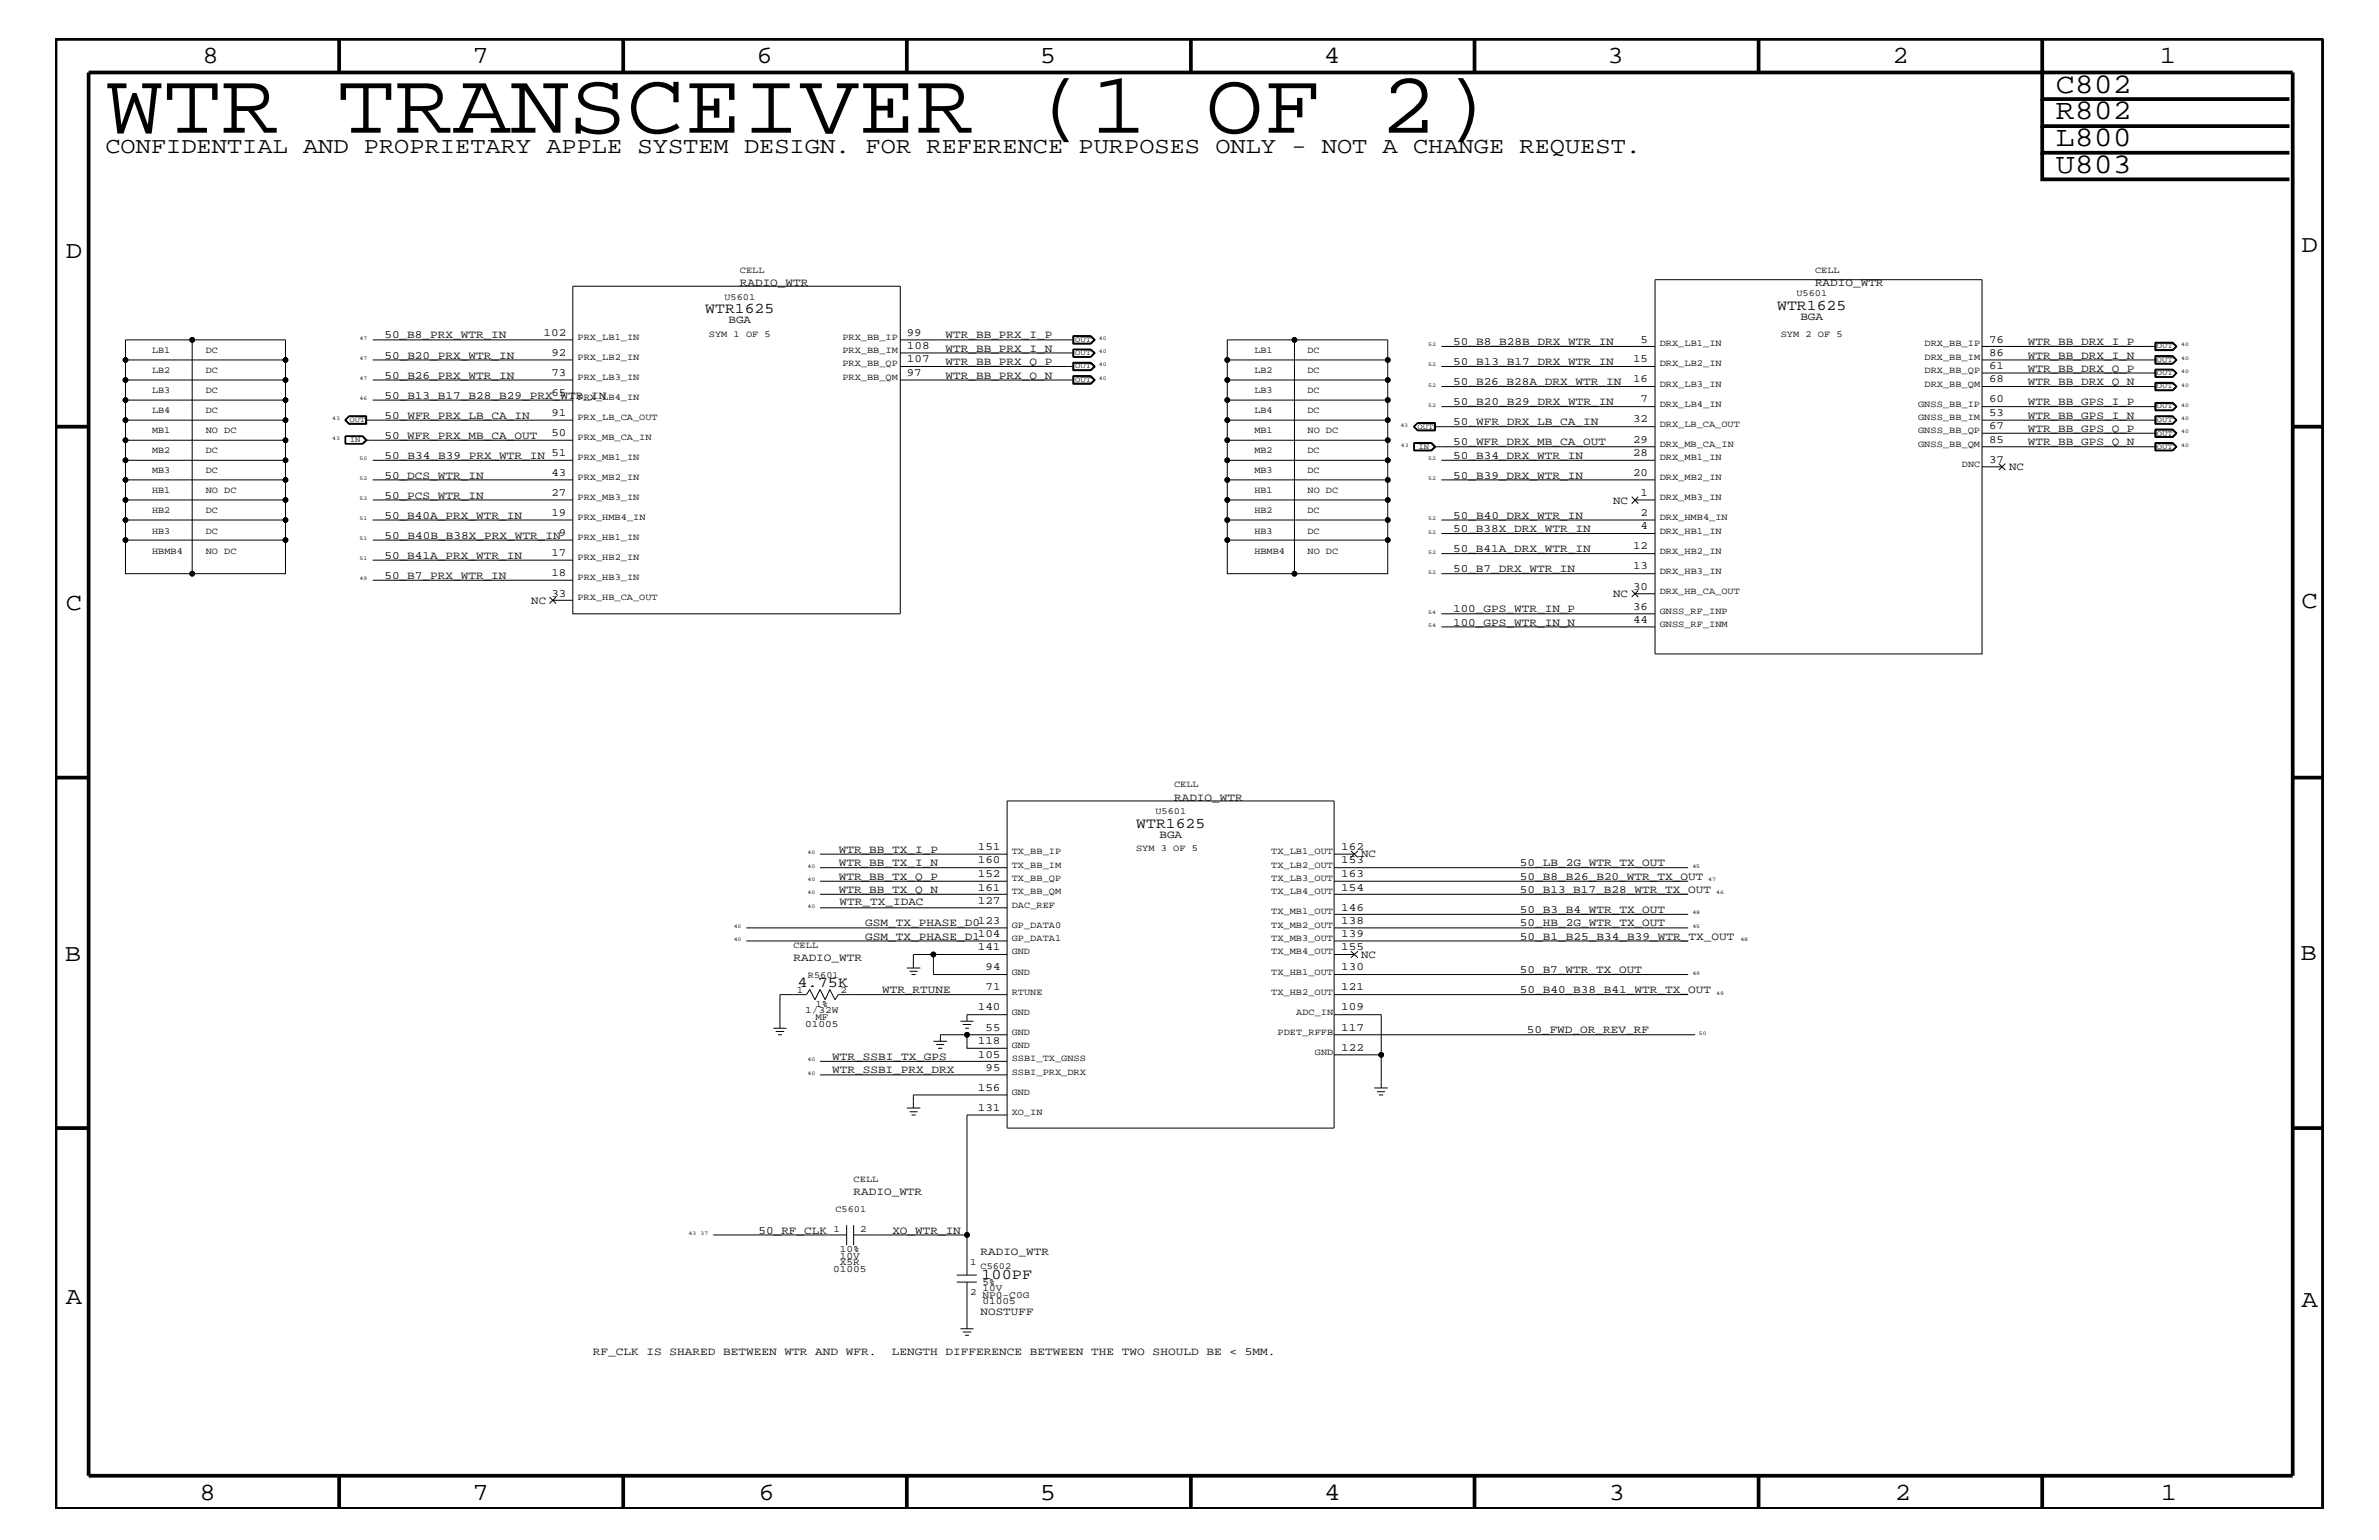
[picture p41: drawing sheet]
<svg xmlns="http://www.w3.org/2000/svg" width="432mm" height="279mm" viewBox="0 0 432 279" stroke-linecap="round" stroke-linejoin="round" font-family="sans-serif">
<defs><g id="words">
<text font-size="15.9" x="19.1" y="24.1">WTR TRANSCEIVER (1 OF 2)</text>
<g font-size="5.2">
<text x="373.1" y="16.8">C802</text>
<text x="373.1" y="21.6">R802</text>
<text x="373.1" y="26.5">L800</text>
<text x="373.1" y="31.4">U803</text>
</g>
<g font-size="4.5">
<text x="36.7" y="11.5">8</text>
<text x="85.8" y="11.5">7</text>
<text x="137.3" y="11.5">6</text>
<text x="188.7" y="11.5">5</text>
<text x="240.3" y="11.5">4</text>
<text x="291.8" y="11.5">3</text>
<text x="343.5" y="11.5">2</text>
<text x="392" y="11.5">1</text>
<text x="11.9" y="46.8">D</text>
<text x="417.7" y="45.7">D</text>
<text x="11.9" y="110.6">C</text>
<text x="417.7" y="110.3">C</text>
<text x="11.8" y="174.3">B</text>
<text x="417.6" y="174.2">B</text>
<text x="11.9" y="236.7">A</text>
<text x="417.7" y="237.1">A</text>
<text x="36.2" y="272.1">8</text>
<text x="85.8" y="272.1">7</text>
<text x="137.7" y="272.1">6</text>
<text x="188.7" y="272.1">5</text>
<text x="240.4" y="272.1">4</text>
<text x="292" y="272.1">3</text>
<text x="343.9" y="272.1">2</text>
<text x="392.2" y="272.1">1</text>
</g>
<text font-size="4.1" x="19.1" y="27.7">CONFIDENTIAL AND PROPRIETARY APPLE SYSTEM DESIGN. FOR REFERENCE PURPOSES ONLY - NOT A CHANGE REQUEST.</text>
<g font-size="2.7">
<text x="128" y="56.8">WTR1625</text>
<text x="322.6" y="56.2">WTR1625</text>
<text x="206.2" y="150.1">WTR1625</text>
<text x="144.7" y="179.1">4.75K</text>
<text x="178.1" y="232">100PF</text>
</g>
<g font-size="2">
<text x="134.3" y="51.9">RADIO_WTR</text>
<text x="329.4" y="51.9">RADIO_WTR</text>
<text x="132.2" y="58.6">BGA</text>
<text x="326.8" y="58">BGA</text>
<text x="69.8" y="61.4">50_B8_PRX_WTR_IN</text>
<text x="69.8" y="65.1">50_B20_PRX_WTR_IN</text>
<text x="98.6" y="60.9">102</text>
<text x="100.1" y="64.5">92</text>
<text x="164.6" y="63.4">108</text>
<text x="164.6" y="65.7">107</text>
<text x="164.6" y="60.9">99</text>
<text x="171.6" y="63.9">WTR_BB_PRX_I_N</text>
<text x="171.6" y="61.4">WTR_BB_PRX_I_P</text>
<text x="263.7" y="62.6">50_B8_B28B_DRX_WTR_IN</text>
<text x="296.4" y="65.7">15</text>
<text x="297.8" y="62.2">5</text>
<text x="361" y="64.5">86</text>
<text x="361" y="62.2">76</text>
<text x="368" y="65.1">WTR_BB_DRX_I_N</text>
<text x="368" y="62.6">WTR_BB_DRX_I_P</text>
<text x="69.8" y="68.7">50_B26_PRX_WTR_IN</text>
<text x="100.1" y="68.2">73</text>
<text x="100.1" y="71.8">65</text>
<text x="164.6" y="68.2">97</text>
<text x="171.6" y="68.7">WTR_BB_PRX_Q_N</text>
<text x="171.6" y="66.2">WTR_BB_PRX_Q_P</text>
<text x="263.7" y="69.9">50_B26_B28A_DRX_WTR_IN</text>
<text x="263.7" y="66.2">50_B13_B17_DRX_WTR_IN</text>
<text x="296.4" y="69.4">16</text>
<text x="361" y="69.4">68</text>
<text x="361" y="67">61</text>
<text x="368" y="69.9">WTR_BB_DRX_Q_N</text>
<text x="368" y="67.5">WTR_BB_DRX_Q_P</text>
<text x="69.8" y="72.3">50_B13_B17_B28_B29_PRX_WTR_IN</text>
<text x="69.8" y="76">50_WFR_PRX_LB_CA_IN</text>
<text x="100.1" y="75.5">91</text>
<text x="263.7" y="77.2">50_WFR_DRX_LB_CA_IN</text>
<text x="263.7" y="73.5">50_B20_B29_DRX_WTR_IN</text>
<text x="296.4" y="76.7">32</text>
<text x="297.8" y="73">7</text>
<text x="361" y="75.5">53</text>
<text x="361" y="73">60</text>
<text x="361" y="77.9">67</text>
<text x="368" y="76">WTR_BB_GPS_I_N</text>
<text x="368" y="73.5">WTR_BB_GPS_I_P</text>
<text x="69.8" y="79.6">50_WFR_PRX_MB_CA_OUT</text>
<text x="69.8" y="83.3">50_B34_B39_PRX_WTR_IN 51</text>
<text x="100.1" y="79.1">50</text>
<text x="263.7" y="83.3">50_B34_DRX_WTR_IN</text>
<text x="263.7" y="80.8">50_WFR_DRX_MB_CA_OUT</text>
<text x="296.4" y="82.7">28</text>
<text x="296.4" y="80.3">29</text>
<text x="361" y="80.3">85</text>
<text x="361" y="83.9">37</text>
<text x="368" y="80.8">WTR_BB_GPS_Q_N</text>
<text x="368" y="78.3">WTR_BB_GPS_Q_P</text>
<text x="69.8" y="86.9">50_DCS_WTR_IN</text>
<text x="100.1" y="86.4">43</text>
<text x="263.7" y="86.9">50_B39_DRX_WTR_IN</text>
<text x="296.4" y="86.4">20</text>
<text x="364.7" y="85.3">NC</text>
<text x="69.8" y="90.5">50_PCS_WTR_IN</text>
<text x="69.8" y="94.2">50_B40A_PRX_WTR_IN</text>
<text x="100.1" y="90">27</text>
<text x="100.1" y="93.7">19</text>
<text x="263.7" y="94.2">50_B40_DRX_WTR_IN</text>
<text x="292.8" y="91.4">NC</text>
<text x="297.8" y="93.7">2</text>
<text x="297.8" y="90">1</text>
<text x="69.8" y="101.4">50_B41A_PRX_WTR_IN</text>
<text x="69.8" y="97.7">50_B40B_B38X_PRX_WTR_IN9</text>
<text x="100.1" y="101">17</text>
<text x="263.7" y="96.5">50_B38X_DRX_WTR_IN</text>
<text x="263.7" y="100.2">50_B41A_DRX_WTR_IN</text>
<text x="296.4" y="99.7">12</text>
<text x="297.8" y="96">4</text>
<text x="69.8" y="105">50_B7_PRX_WTR_IN</text>
<text x="100.1" y="104.6">18</text>
<text x="263.7" y="103.8">50_B7_DRX_WTR_IN</text>
<text x="296.4" y="103.3">13</text>
<text x="296.4" y="107">30</text>
<text x="96.4" y="109.5">NC</text>
<text x="100.1" y="108.2">33</text>
<text x="263.7" y="113.6">100_GPS_WTR_IN_N</text>
<text x="263.7" y="111.1">100_GPS_WTR_IN_P</text>
<text x="292.8" y="108.3">NC</text>
<text x="296.4" y="113.1">44</text>
<text x="296.4" y="110.6">36</text>
<text x="213.1" y="145.3">RADIO_WTR</text>
<text x="152.2" y="154.7">WTR_BB_TX_I_P</text>
<text x="177.5" y="154.3">151</text>
<text x="210.4" y="152">BGA</text>
<text x="243.4" y="154.3">162</text>
<text x="247.1" y="155.6">NC</text>
<text x="152.2" y="157.2">WTR_BB_TX_I_N</text>
<text x="152.2" y="162">WTR_BB_TX_Q_N</text>
<text x="152.2" y="159.6">WTR_BB_TX_Q_P</text>
<text x="177.5" y="156.7">160</text>
<text x="177.5" y="161.6">161</text>
<text x="177.5" y="159.1">152</text>
<text x="243.4" y="156.7">153</text>
<text x="243.4" y="159.1">163</text>
<text x="243.4" y="161.6">154</text>
<text x="275.8" y="157.2">50_LB_2G_WTR_TX_OUT</text>
<text x="275.8" y="162">50_B13_B17_B28_WTR_TX_OUT</text>
<text x="275.8" y="159.6">50_B8_B26_B20_WTR_TX_OUT</text>
<text x="152.4" y="164.2">WTR_TX_IDAC</text>
<text x="177.5" y="163.9">127</text>
<text x="243.4" y="165.2">146</text>
<text x="243.4" y="167.6">138</text>
<text x="275.8" y="165.6">50_B3_B4_WTR_TX_OUT</text>
<text x="157.1" y="168.1">GSM_TX_PHASE_D0123</text>
<text x="157.1" y="170.5">GSM_TX_PHASE_D1</text>
<text x="177.5" y="172.4">141</text>
<text x="177.5" y="170">104</text>
<text x="243.4" y="170">139</text>
<text x="243.4" y="172.4">155</text>
<text x="247.1" y="173.8">NC</text>
<text x="275.8" y="168.1">50_HB_2G_WTR_TX_OUT</text>
<text x="275.8" y="170.5">50_B1_B25_B34_B39_WTR_TX_OUT</text>
<text x="144" y="174.4">RADIO_WTR</text>
<text x="178.9" y="176.1">94</text>
<text x="178.9" y="179.7">71</text>
<text x="243.4" y="176.1">130</text>
<text x="243.4" y="179.7">121</text>
<text x="275.8" y="176.6">50_B7_WTR_TX_OUT</text>
<text x="160.1" y="180.2">WTR_RTUNE</text>
<text x="177.5" y="183.3">140</text>
<text x="243.4" y="183.3">109</text>
<text x="275.8" y="180.2">50_B40_B38_B41_WTR_TX_OUT</text>
<text x="177.5" y="189.4">118</text>
<text x="177.5" y="191.9">105</text>
<text x="178.9" y="187">55</text>
<text x="243.4" y="190.6">122</text>
<text x="243.4" y="187">117</text>
<text x="277.1" y="187.5">50_FWD_OR_REV_RF</text>
<text x="151" y="194.8">WTR_SSBI_PRX_DRX</text>
<text x="151" y="192.3">WTR_SSBI_TX_GPS</text>
<text x="177.5" y="197.9">156</text>
<text x="178.9" y="194.3">95</text>
<text x="177.5" y="201.5">131</text>
<text x="154.9" y="216.9">RADIO_WTR</text>
<text x="137.7" y="223.9">50_RF_CLK</text>
<text x="162" y="223.9">XO_WTR_IN</text>
<text x="178" y="227.7">RADIO_WTR</text>
<text x="178" y="238.6">NOSTUFF</text>
<text x="107.6" y="245.9">RF_CLK IS SHARED BETWEEN WTR AND WFR.</text>
<text x="161.9" y="245.9">LENGTH DIFFERENCE BETWEEN THE TWO SHOULD BE &lt; 5MM.</text>
</g>
<g font-size="1.8">
<text x="144.6" y="180.1">1</text>
<text x="146.1" y="183.8">1/32W</text>
<text x="148" y="182.7">1%</text>
<text x="148" y="185">MF</text>
<text x="152.6" y="180.1">2</text>
<text x="146.1" y="186.3">01005</text>
<text x="151.3" y="223.5">1</text>
<text x="152.4" y="227.1">10%</text>
<text x="156.1" y="223.5">2</text>
<text x="151.2" y="230.7">01005</text>
<text x="152.4" y="228.4">10V</text>
<text x="152.4" y="229.6">X5R</text>
<text x="176.1" y="229.6">1</text>
<text x="178.3" y="233.2">5%</text>
<text x="176.1" y="235">2</text>
<text x="178.3" y="236.7">01005</text>
<text x="178.3" y="234.3">10V</text>
<text x="178.3" y="235.5">NP0-C0G</text>
</g>
<g font-size="1.7">
<text x="134.3" y="49.6">CELL</text>
<text x="326.1" y="53.8">U5601</text>
<text x="329.4" y="49.6">CELL</text>
<text x="131.5" y="54.4">U5601</text>
<text x="27.6" y="64">LB1</text>
<text x="37.3" y="64">DC</text>
<text x="104.8" y="61.7">PRX_LB1_IN</text>
<text x="104.8" y="65.3">PRX_LB2_IN</text>
<text x="128.7" y="61.1">SYM 1 OF 5</text>
<text x="152.9" y="64">PRX_BB_IM</text>
<text x="152.9" y="61.7">PRX_BB_IP</text>
<text x="227.7" y="64">LB1</text>
<text x="237.3" y="64">DC</text>
<text x="301.2" y="62.9">DRX_LB1_IN</text>
<text x="323.2" y="61.1">SYM 2 OF 5</text>
<text x="349.3" y="65.3">DRX_BB_IM</text>
<text x="349.3" y="62.9">DRX_BB_IP</text>
<text x="27.6" y="67.7">LB2</text>
<text x="27.6" y="71.3">LB3</text>
<text x="37.3" y="67.7">DC</text>
<text x="37.3" y="71.3">DC</text>
<text x="104.8" y="68.9">PRX_LB3_IN</text>
<text x="152.9" y="68.9">PRX_BB_QM</text>
<text x="152.9" y="66.5">PRX_BB_QP</text>
<text x="227.7" y="71.3">LB3</text>
<text x="227.7" y="67.7">LB2</text>
<text x="237.3" y="67.7">DC</text>
<text x="237.3" y="71.3">DC</text>
<text x="301.2" y="66.5">DRX_LB2_IN</text>
<text x="301.2" y="70.1">DRX_LB3_IN</text>
<text x="349.3" y="70.1">DRX_BB_QM</text>
<text x="349.3" y="67.7">DRX_BB_QP</text>
<text x="27.6" y="75">LB4</text>
<text x="37.3" y="75">DC</text>
<text x="104.8" y="72.6">PRX_LB4_IN</text>
<text x="104.8" y="76.2">PRX_LB_CA_OUT</text>
<text x="227.7" y="75">LB4</text>
<text x="237.3" y="75">DC</text>
<text x="301.2" y="77.4">DRX_LB_CA_OUT</text>
<text x="301.2" y="73.8">DRX_LB4_IN</text>
<text x="348.1" y="76.2">GNSS_BB_IM</text>
<text x="348.1" y="73.8">GNSS_BB_IP</text>
<text x="27.6" y="82.2">MB2</text>
<text x="27.6" y="78.6">MB1</text>
<text x="37.3" y="78.6">NO DC</text>
<text x="37.3" y="82.2">DC</text>
<text x="104.8" y="79.9">PRX_MB_CA_IN</text>
<text x="104.8" y="83.5">PRX_MB1_IN</text>
<text x="227.7" y="82.2">MB2</text>
<text x="227.7" y="78.6">MB1</text>
<text x="237.3" y="78.6">NO DC</text>
<text x="237.3" y="82.2">DC</text>
<text x="301.2" y="81.1">DRX_MB_CA_IN</text>
<text x="301.2" y="83.5">DRX_MB1_IN</text>
<text x="348.1" y="81.1">GNSS_BB_QM</text>
<text x="348.1" y="78.6">GNSS_BB_QP</text>
<text x="27.6" y="89.5">HB1</text>
<text x="27.6" y="85.9">MB3</text>
<text x="37.3" y="89.5">NO DC</text>
<text x="37.3" y="85.9">DC</text>
<text x="104.8" y="87.1">PRX_MB2_IN</text>
<text x="227.7" y="89.5">HB1</text>
<text x="227.7" y="85.9">MB3</text>
<text x="237.3" y="89.5">NO DC</text>
<text x="237.3" y="85.9">DC</text>
<text x="301.2" y="87.1">DRX_MB2_IN</text>
<text x="356.1" y="84.7">DNC</text>
<text x="27.6" y="93.2">HB2</text>
<text x="37.3" y="93.2">DC</text>
<text x="104.8" y="94.3">PRX_HMB4_IN</text>
<text x="104.8" y="90.7">PRX_MB3_IN</text>
<text x="227.7" y="93.2">HB2</text>
<text x="237.3" y="93.2">DC</text>
<text x="301.2" y="94.3">DRX_HMB4_IN</text>
<text x="301.2" y="90.7">DRX_MB3_IN</text>
<text x="27.6" y="96.8">HB3</text>
<text x="27.6" y="100.4">HBMB4</text>
<text x="37.3" y="96.8">DC</text>
<text x="37.3" y="100.4">NO DC</text>
<text x="104.8" y="98">PRX_HB1_IN</text>
<text x="104.8" y="101.6">PRX_HB2_IN</text>
<text x="227.7" y="96.8">HB3</text>
<text x="227.7" y="100.4">HBMB4</text>
<text x="237.3" y="100.4">NO DC</text>
<text x="237.3" y="96.8">DC</text>
<text x="301.2" y="96.8">DRX_HB1_IN</text>
<text x="301.2" y="100.4">DRX_HB2_IN</text>
<text x="104.8" y="105.3">PRX_HB3_IN</text>
<text x="301.2" y="107.7">DRX_HB_CA_OUT</text>
<text x="301.2" y="104.1">DRX_HB3_IN</text>
<text x="104.8" y="108.9">PRX_HB_CA_OUT</text>
<text x="301.2" y="113.7">GNSS_RF_INM</text>
<text x="301.2" y="111.4">GNSS_RF_INP</text>
<text x="213.1" y="142.9">CELL</text>
<text x="209.7" y="147.7">U5601</text>
<text x="183.6" y="155">TX_BB_IP</text>
<text x="206.2" y="154.4">SYM 3 OF 5</text>
<text x="230.7" y="155">TX_LB1_OUT</text>
<text x="183.6" y="157.4">TX_BB_IM</text>
<text x="183.6" y="159.9">TX_BB_QP</text>
<text x="230.7" y="157.4">TX_LB2_OUT</text>
<text x="230.7" y="159.9">TX_LB3_OUT</text>
<text x="183.6" y="164.7">DAC_REF</text>
<text x="183.6" y="162.2">TX_BB_QM</text>
<text x="230.7" y="162.2">TX_LB4_OUT</text>
<text x="230.7" y="165.9">TX_MB1_OUT</text>
<text x="144" y="172">CELL</text>
<text x="183.6" y="173.2">GND</text>
<text x="183.6" y="168.3">GP_DATA0</text>
<text x="183.6" y="170.7">GP_DATA1</text>
<text x="230.7" y="168.3">TX_MB2_OUT</text>
<text x="230.7" y="170.7">TX_MB3_OUT</text>
<text x="230.7" y="173.2">TX_MB4_OUT</text>
<text x="146.6" y="177.4">R5601</text>
<text x="183.6" y="176.8">GND</text>
<text x="230.7" y="176.8">TX_HB1_OUT</text>
<text x="183.6" y="184.1">GND</text>
<text x="183.6" y="180.5">RTUNE</text>
<text x="230.7" y="180.5">TX_HB2_OUT</text>
<text x="235.3" y="184.1">ADC_IN</text>
<text x="183.6" y="187.7">GND</text>
<text x="183.6" y="190.2">GND</text>
<text x="231.9" y="187.7">PDET_RFFB</text>
<text x="238.7" y="191.4">GND</text>
<text x="183.6" y="195">SSBI_PRX_DRX</text>
<text x="183.6" y="192.6">SSBI_TX_GNSS</text>
<text x="183.6" y="198.7">GND</text>
<text x="183.6" y="202.3">XO_IN</text>
<text x="154.9" y="214.4">CELL</text>
<text x="151.6" y="219.8">C5601</text>
<text x="178" y="230.2">C5602</text>
</g>
<g font-size="1.4">
<text x="195.2" y="64.5">OUT</text>
<text x="195.2" y="62">OUT</text>
<text x="391.5" y="63.2">OUT</text>
<text x="391.5" y="65.6">OUT</text>
<text x="195.2" y="66.8">OUT</text>
<text x="195.2" y="69.3">OUT</text>
<text x="391.5" y="68.1">OUT</text>
<text x="391.5" y="70.5">OUT</text>
<text x="63.4" y="76.6">OUT</text>
<text x="257.3" y="77.8">OUT</text>
<text x="391.5" y="74.1">OUT</text>
<text x="391.5" y="76.6">OUT</text>
<text x="63.5" y="80.2">IN</text>
<text x="257.5" y="81.4">IN</text>
<text x="391.5" y="79">OUT</text>
<text x="391.5" y="81.4">OUT</text>
</g>
<g font-size="1">
<text x="65.3" y="61.7">47</text>
<text x="65.3" y="65.3">47</text>
<text x="199.5" y="61.7">40</text>
<text x="199.5" y="64">40</text>
<text x="259.2" y="62.9">52</text>
<text x="395.9" y="62.9">40</text>
<text x="395.9" y="65.3">40</text>
<text x="65.3" y="68.9">47</text>
<text x="199.5" y="66.5">40</text>
<text x="199.5" y="68.9">40</text>
<text x="259.2" y="66.5">52</text>
<text x="259.2" y="70.1">52</text>
<text x="395.9" y="67.7">40</text>
<text x="395.9" y="70.1">40</text>
<text x="60.3" y="76.2">43</text>
<text x="65.3" y="72.6">46</text>
<text x="254.2" y="77.4">43</text>
<text x="259.2" y="73.8">52</text>
<text x="395.9" y="73.8">40</text>
<text x="395.9" y="76.2">40</text>
<text x="60.3" y="79.9">43</text>
<text x="65.3" y="83.5">50</text>
<text x="254.3" y="81.1">43</text>
<text x="259.2" y="83.5">52</text>
<text x="395.9" y="78.6">40</text>
<text x="395.9" y="81.1">40</text>
<text x="65.3" y="87.1">52</text>
<text x="259.2" y="87.1">52</text>
<text x="65.3" y="94.3">51</text>
<text x="65.3" y="90.7">52</text>
<text x="259.2" y="94.3">52</text>
<text x="65.3" y="98">51</text>
<text x="65.3" y="101.6">51</text>
<text x="259.2" y="96.8">52</text>
<text x="259.2" y="100.4">52</text>
<text x="65.3" y="105.3">49</text>
<text x="259.2" y="104.1">52</text>
<text x="259.2" y="113.7">54</text>
<text x="259.2" y="111.4">54</text>
<text x="146.6" y="155">40</text>
<text x="146.6" y="157.4">40</text>
<text x="146.6" y="159.9">40</text>
<text x="307.2" y="157.4">45</text>
<text x="310" y="159.9">47</text>
<text x="146.6" y="164.7">40</text>
<text x="146.6" y="162.2">40</text>
<text x="307.2" y="165.9">48</text>
<text x="311.5" y="162.2">46</text>
<text x="133.2" y="168.3">40</text>
<text x="133.2" y="170.7">40</text>
<text x="307.2" y="168.3">45</text>
<text x="315.9" y="170.7">48</text>
<text x="307.2" y="176.8">49</text>
<text x="311.5" y="180.5">49</text>
<text x="308.4" y="187.7">50</text>
<text x="146.6" y="195">40</text>
<text x="146.6" y="192.6">40</text>
<text x="125" y="224.1">43</text>
<text x="127.2" y="224.1">37</text>
</g>
</g></defs>
<g fill="none" stroke="#000" stroke-width=".18">
<path d="M104 51.9h59.4v59.5h-59.4zM300.4 50.7h59.3v67.9h-59.3zM22.8 65.3h29M22.8 72.6h29M22.8 79.9h29M34.9 61.7v42.4M51.8 65.3v3.6h-29M51.8 72.6v3.6h-29M51.8 65.3v-3.6h-29v32.6M51.8 68.9v3.7M51.8 76.2v10.9M62.6 76.2l.7-.7h3.2v1.5h-3.2z"/>
<path d="M62.7 76.2l.6 .6h3.2M63.3 75.5l-.6 .7M63.4 75.6l-.7 .6 .7 .6M65.8 79.2h-3.1v1.3h3.1M65.8 79.2l.7 .7-.7 .6M65.8 79.2l.6 .7M65.9 79.1h-3.2v1.4h3.2M65.9 79.1l.7 .8-.7 .6M65.9 79.1l.6 .8-.6 .6M66.4 76.2h37.6M66.4 79.9h37.6M66.4 79.9l-.6 .6"/>
<path d="M66.4 75.6v1.2M66.5 75.5v1.4h-3.2l-.6-.7M66.5 75.6h-3.2l-.6 .6M67.6 61.7h36.4M67.6 68.9h36.4M67.6 65.3h36.4M67.6 72.6h36.4M163.4 64h31.5M163.4 61.7h31.5M163.4 68.9h31.5M163.4 66.5h31.5M194.7 60.9h3.3l.8 .8-.8 .7h-3.3z"/>
<path d="M194.7 63.4h3.3l.8 .6-.8 .8h-3.3zM194.7 65.7h3.3l.8 .8-.8 .8h-3.3zM194.7 68.2h3.3l.8 .7-.8 .8h-3.3zM194.8 63.4h3.2M194.8 64.7h3.2M194.8 69.5h3.2M194.8 63.4v1.4M194.8 68.2v1.4h3.2l.7-.7-.7-.7M194.8 68.3h3.2l.6 .6-.6 .6M194.9 61.1h3.1l.5 .6-.5 .6h-3.1zM194.9 65.9h3.1l.5 .6-.5 .6h-3.1zM194.9 69.5v-1.1h3.1l.5 .5-.5 .6"/>
<path d="M194.9 63.4v1.3M198 61h-3.2v1.3h3.2M198 61l.7 .7-.7 .6M198 65.8h-3.2v1.4h3.2M198 61l.6 .7-.6 .6M198 63.4l.7 .6-.7 .8M198 63.4l.6 .6-.6 .7M198 63.4l.5 .6-.5 .7M198 65.8l.7 .7-.7 .7M198 65.8l.6 .7-.6 .7M222.8 65.3h29.1M222.8 72.6h29.1"/>
<path d="M222.8 79.9h29.1M235 61.7v42.4M251.9 65.3v3.6h-29.1M251.9 72.6v3.6h-29.1M251.9 65.3v-3.6h-29.1v32.6M251.9 68.9v3.7M251.9 76.2v10.9M256.5 77.4l.8-.7h3.2v1.5h-3.2zM256.6 77.4l.7-.7h3.1v1.4h-3.1zM256.7 77.4l.6-.6h3.1v1.2h-3.1zM260.4 77.4h40M261.6 66.5h38.8"/>
<path d="M261.6 73.8h38.8M261.6 62.9h38.8M261.6 70.1h38.8M359.7 65.3h31.6M359.7 76.2h31.6M359.7 73.8h31.6M359.7 78.6h31.6M359.7 62.9h31.6M359.7 70.1h31.6M359.7 67.7h31.6M391.2 75.5h3.2l.7 .7-.7 .8h-3.2zM391.2 62.1h3.2l.7 .8-.7 .7h-3.2z"/>
<path d="M391.2 64.5h3.2l.7 .8-.7 .8h-3.2zM391.2 69.4h3.2l.7 .7-.7 .8h-3.2zM391.2 73h3.2l.7 .8-.7 .7h-3.2zM391.2 77.8h3.2l.7 .8-.7 .8h-3.2zM391.2 63.5h3.2M391.2 62.2h3.2M391.2 66h3.2M391.2 70.8h3.2M391.2 69.5h3.2M391.2 74.5h3.2M391.2 73.1h3.2M391.2 77.9h3.2l.7 .7-.7 .8"/>
<path d="M391.2 75.6h3.2l.6 .6-.6 .6h-3.2zM391.2 78h3.2l.6 .6-.6 .7h-3.2zM391.2 62.2v1.3M391.2 67.1h3.2l.6 .6-.6 .7h-3.2zM391.2 69.5v1.3M391.2 73.1v1.4M391.3 78v1.2h3l.7-.6M391.3 62.3h3l.7 .6-.7 .5h-3zM391.3 64.7h3l.7 .6-.7 .6h-3zM391.3 67.1v1.3M391.3 69.5h3l.7 .6-.7 .6h-3zM391.3 73.2h3l.7 .6-.7 .6h-3z"/>
<path d="M391.3 75.6v1.2M394.3 67.1l.7 .6M394.3 75.6l.7 .6M394.3 78l.7 .6M394.4 75.5l.7 .7-.7 .7h-3.2M394.4 67h-3.2v1.4h3.2M394.4 62.2l.7 .7-.7 .6M394.4 62.2l.6 .7M394.4 64.5l.7 .8-.7 .7M394.4 67l.7 .7-.7 .7M394.4 69.5l.7 .6-.7 .7M394.4 69.5l.6 .6"/>
<path d="M394.4 73.1l.7 .7-.7 .7M394.4 73.1l.6 .7M395 62.9l-.6 .6M395 65.3l-.6-.7h-3.2v1.4M395 65.3l-.6 .7M395 67.7l-.7 .7M395 70.1l-.6 .7M395 73.8l-.6 .7M395 76.2l-.7 .6M22.8 83.5h29M22.8 87.1h29M22.8 90.7h29"/>
<path d="M22.8 98h29v6.1h-29zM51.8 87.1v7.2h-29v3.7M51.8 94.3v3.7M67.6 98h36.4M67.6 94.3h36.4M67.6 83.5h36.4M67.6 87.1h36.4M67.6 90.7h36.4M222.8 98h29.1v6.1h-29.1zM222.8 83.5h29.1M222.8 87.1h29.1M222.8 90.7h29.1"/>
<path d="M251.9 87.1v7.2h-29.1v3.7M251.9 94.3v3.7M256.6 80.3h3.2l.8 .8-.8 .7h-3.2zM256.6 80.4h3.2l.7 .7-.7 .6h-3.2M256.7 80.5h3.1l.6 .6M256.7 80.4v1.3M259.8 80.4l.6 .7-.6 .6M260.4 81.1h40M260.4 81.1l-.6 .5h-3.1M261.6 94.3h38.8M261.6 83.5h38.8M261.6 87.1h38.8"/>
<path d="M261.6 96.8h38.8M296.2 90.1l1.1 1.3M296.8 90.7h3.6M297.3 90.1l-1.1 1.3M359.7 81.1h31.6M359.7 84.7h3.7M362.8 84.1l1.2 1.2M364 84.1l-1.2 1.2M391.2 80.3h3.2l.7 .8-.7 .7h-3.2zM391.2 81.7h3.2M391.2 80.4h3.2M391.2 80.4v1.3"/>
<path d="M391.3 80.5h3l.7 .6-.7 .5h-3zM394.4 80.4l.7 .7-.7 .6M394.4 80.4l.6 .7M395 81.1l-.6 .6M67.6 101.6h36.4M67.6 105.3h36.4M99.7 108.3l1.2 1.2M100.3 108.9h3.7M100.9 108.3l-1.2 1.2M261.6 113.7h38.8M261.6 111.4h38.8M261.6 100.4h38.8"/>
<path d="M261.6 104.1h38.8M296.2 107.1l1.1 1.2M296.8 107.7h3.6M297.3 107.1l-1.1 1.2M148.8 157.4h34M148.8 155h34M148.8 159.9h34M182.8 145.3h59.3v59.4h-59.3zM242.1 157.4h64.3M242.1 155h3.7M242.1 159.9h64.3M245.2 154.4l1.3 1.2"/>
<path d="M246.5 154.4l-1.3 1.2M135.5 168.3h47.3M135.5 170.7h47.3M148.8 164.7h34M148.8 162.2h34M164.6 175.6h2.4M165.1 176.2h1.4M165.4 176.8h.8M169.4 173.2v3.6h13.4M182.8 173.2h-17v2.4M242.1 162.2h64.3M242.1 168.3h64.3"/>
<path d="M242.1 170.7h64.3M242.1 176.8h64.3M242.1 165.9h64.3M242.1 173.2h3.7M245.2 172.6l1.3 1.2M246.5 172.6l-1.3 1.2M140.4 186.5h2.3M140.8 187.1h1.5M141.2 187.7h.7M148.8 195h34M148.8 192.6h34M169.4 188.9h2.5"/>
<path d="M169.9 189.5h1.5M170.3 190.2h.7M174.3 185.3h2.4M174.8 185.9h1.5M175.2 186.5h.7M175.5 187.7h-4.8v1.2M182.8 187.7h-7.3v2.5h7.3M182.8 184.1h-7.3v1.2M182.8 180.5h-30.7l-.5 .9-1-1.9-.8 1.9-1-1.9-.9 1.9-.9-1.9-.6 1h-4.8v6M182.8 198.7h-17v2.3M242.1 184.1h8.6v13.3M242.1 180.5h64.3"/>
<path d="M242.1 187.7h65.6M242.1 191.4h8.6M249.4 197.4h2.5M249.9 198.1h1.5M250.3 198.7h.7M164.6 201h2.4M165.1 201.7h1.4M165.4 202.3h.8M182.8 202.3h-7.3v29M129.5 224.1h24.2M153.7 222.3v3.6M154.9 222.3v3.6"/>
<path d="M154.9 224.1h20.6M173.7 232.6h3.6M173.7 231.3h3.6M175.5 232.6v8.5M174.3 241.1h2.4M174.8 241.7h1.5M175.2 242.3h.7"/>
<circle cx="22.8" cy="76.2" r=".42"/>
<circle cx="22.8" cy="65.3" r=".42"/>
<circle cx="22.8" cy="79.9" r=".42"/>
<circle cx="22.8" cy="72.6" r=".42"/>
<circle cx="22.8" cy="68.9" r=".42"/>
<circle cx="34.9" cy="61.7" r=".42"/>
<circle cx="51.8" cy="76.2" r=".42"/>
<circle cx="51.8" cy="65.3" r=".42"/>
<circle cx="51.8" cy="72.6" r=".42"/>
<circle cx="51.8" cy="79.9" r=".42"/>
<circle cx="51.8" cy="68.9" r=".42"/>
<circle cx="222.8" cy="65.3" r=".42"/>
<circle cx="222.8" cy="76.2" r=".42"/>
<circle cx="222.8" cy="68.9" r=".42"/>
<circle cx="222.8" cy="72.6" r=".42"/>
<circle cx="222.8" cy="79.9" r=".42"/>
<circle cx="234.9" cy="61.7" r=".42"/>
<circle cx="251.9" cy="65.3" r=".42"/>
<circle cx="251.9" cy="76.2" r=".42"/>
<circle cx="251.9" cy="72.6" r=".42"/>
<circle cx="251.9" cy="68.9" r=".42"/>
<circle cx="251.9" cy="79.9" r=".42"/>
<circle cx="22.8" cy="90.7" r=".42"/>
<circle cx="22.8" cy="83.5" r=".42"/>
<circle cx="22.8" cy="94.3" r=".42"/>
<circle cx="22.8" cy="98" r=".42"/>
<circle cx="22.8" cy="87.1" r=".42"/>
<circle cx="51.8" cy="90.7" r=".42"/>
<circle cx="51.8" cy="83.5" r=".42"/>
<circle cx="51.8" cy="94.3" r=".42"/>
<circle cx="51.8" cy="87.1" r=".42"/>
<circle cx="51.8" cy="98" r=".42"/>
<circle cx="222.8" cy="83.5" r=".42"/>
<circle cx="222.8" cy="90.7" r=".42"/>
<circle cx="222.8" cy="98" r=".42"/>
<circle cx="222.8" cy="87.1" r=".42"/>
<circle cx="222.8" cy="94.3" r=".42"/>
<circle cx="251.9" cy="83.5" r=".42"/>
<circle cx="251.9" cy="90.7" r=".42"/>
<circle cx="251.9" cy="98" r=".42"/>
<circle cx="251.9" cy="87.1" r=".42"/>
<circle cx="251.9" cy="94.3" r=".42"/>
<circle cx="34.9" cy="104.1" r=".42"/>
<circle cx="234.9" cy="104.1" r=".42"/>
<circle cx="169.4" cy="173.2" r=".42"/>
<circle cx="175.5" cy="187.7" r=".42"/>
<circle cx="250.7" cy="191.4" r=".42"/>
<circle cx="175.5" cy="224.1" r=".42"/>
</g>
<g fill="none" stroke="#000" stroke-width=".68" stroke-linecap="butt">
<path d="M10.1 7.1h411.5v266.7h-411.5zM16.1 13.2h400v254.5h-400zM61.6 7.1v6.1M113.1 7.1v6.1M164.6 7.1v6.1M216.2 7.1v6.1M267.6 7.1v6.1M319.2 7.1v6.1M370.7 7.1v10.9h44.8M370.7 18v4.9h44.8M370.7 22.9v4.8h44.8M370.7 27.7v4.8h44.8"/>
<path d="M10.1 77.4h6M416.1 77.4h5.5M10.1 141.1h6M416.1 141.1h5.5M10.1 204.7h6M416.1 204.7h5.5M61.6 267.7v6.1M113.1 267.7v6.1M164.6 267.7v6.1M216.2 268v5.8M267.6 267.7v6.1M319.2 267.7v6.1"/>
<path d="M370.7 267.7v6.1"/>
</g>
<g fill="#000">
<circle cx="22.8" cy="76.2" r=".42"/>
<circle cx="22.8" cy="65.3" r=".42"/>
<circle cx="22.8" cy="79.9" r=".42"/>
<circle cx="22.8" cy="72.6" r=".42"/>
<circle cx="22.8" cy="68.9" r=".42"/>
<circle cx="34.9" cy="61.7" r=".42"/>
<circle cx="51.8" cy="76.2" r=".42"/>
<circle cx="51.8" cy="65.3" r=".42"/>
<circle cx="51.8" cy="72.6" r=".42"/>
<circle cx="51.8" cy="79.9" r=".42"/>
<circle cx="51.8" cy="68.9" r=".42"/>
<circle cx="222.8" cy="65.3" r=".42"/>
<circle cx="222.8" cy="76.2" r=".42"/>
<circle cx="222.8" cy="68.9" r=".42"/>
<circle cx="222.8" cy="72.6" r=".42"/>
<circle cx="222.8" cy="79.9" r=".42"/>
<circle cx="234.9" cy="61.7" r=".42"/>
<circle cx="251.9" cy="65.3" r=".42"/>
<circle cx="251.9" cy="76.2" r=".42"/>
<circle cx="251.9" cy="72.6" r=".42"/>
<circle cx="251.9" cy="68.9" r=".42"/>
<circle cx="251.9" cy="79.9" r=".42"/>
<circle cx="22.8" cy="90.7" r=".42"/>
<circle cx="22.8" cy="83.5" r=".42"/>
<circle cx="22.8" cy="94.3" r=".42"/>
<circle cx="22.8" cy="98" r=".42"/>
<circle cx="22.8" cy="87.1" r=".42"/>
<circle cx="51.8" cy="90.7" r=".42"/>
<circle cx="51.8" cy="83.5" r=".42"/>
<circle cx="51.8" cy="94.3" r=".42"/>
<circle cx="51.8" cy="87.1" r=".42"/>
<circle cx="51.8" cy="98" r=".42"/>
<circle cx="222.8" cy="83.5" r=".42"/>
<circle cx="222.8" cy="90.7" r=".42"/>
<circle cx="222.8" cy="98" r=".42"/>
<circle cx="222.8" cy="87.1" r=".42"/>
<circle cx="222.8" cy="94.3" r=".42"/>
<circle cx="251.9" cy="83.5" r=".42"/>
<circle cx="251.9" cy="90.7" r=".42"/>
<circle cx="251.9" cy="98" r=".42"/>
<circle cx="251.9" cy="87.1" r=".42"/>
<circle cx="251.9" cy="94.3" r=".42"/>
<circle cx="34.9" cy="104.1" r=".42"/>
<circle cx="234.9" cy="104.1" r=".42"/>
<circle cx="169.4" cy="173.2" r=".42"/>
<circle cx="175.5" cy="187.7" r=".42"/>
<circle cx="250.7" cy="191.4" r=".42"/>
<circle cx="175.5" cy="224.1" r=".42"/>
</g>
<use href="#words"/>
</svg>
